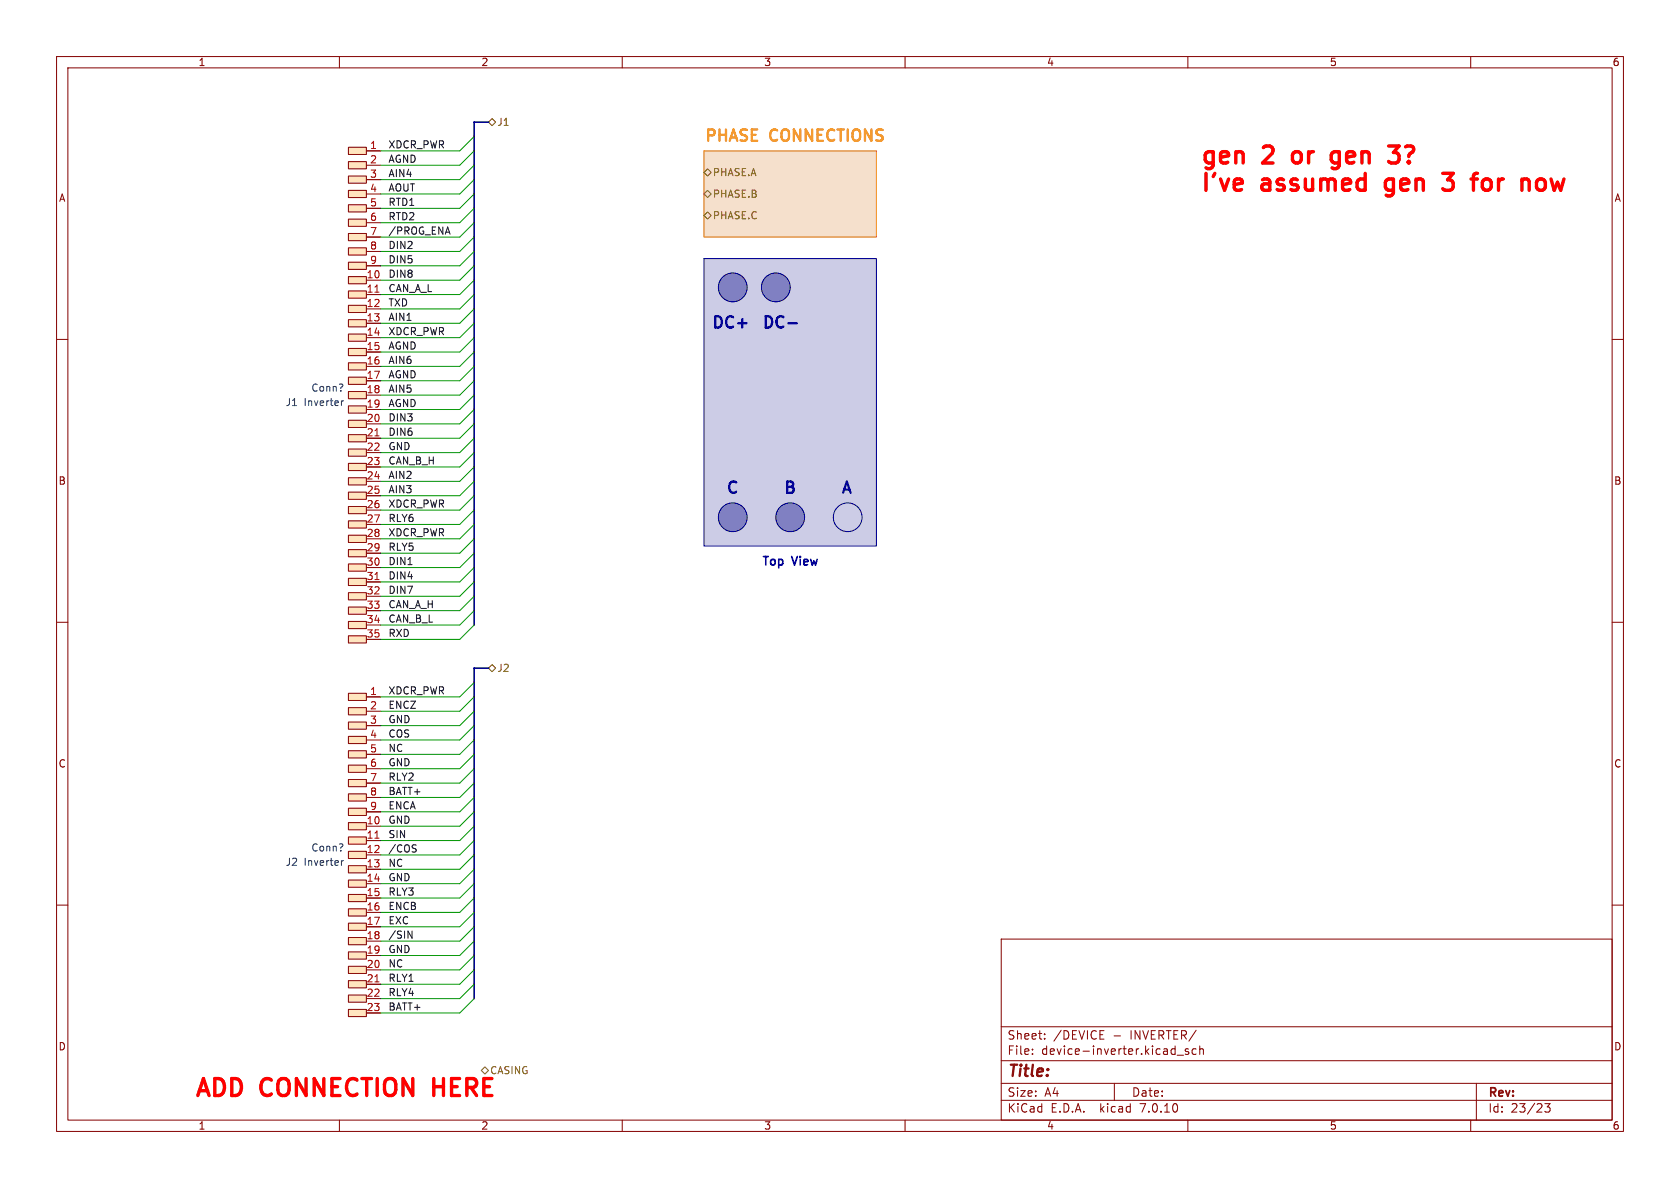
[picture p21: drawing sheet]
<svg xmlns="http://www.w3.org/2000/svg" width="297mm" height="210mm" viewBox="0 0 297 210" stroke-linecap="round" stroke-linejoin="round" font-family="sans-serif">
<defs><g id="words">
<g font-size="4.2" fill="#f00">
<text x="212.1" y="29.2">gen</text>
<text x="223.6" y="29.2">2</text>
<text x="229.9" y="29.2">or</text>
<text x="238" y="29.2">gen</text>
<text x="249.5" y="29.2">3?</text>
<text x="212.1" y="34">I've</text>
<text x="223.3" y="34">assumed</text>
<text x="246.3" y="34">gen</text>
<text x="257.8" y="34">3</text>
<text x="264.2" y="34">for</text>
<text x="273.9" y="34">now</text>
<text x="34.3" y="194.1">ADD</text>
<text x="46.3" y="194.1">CONNECTION</text>
<text x="78" y="194.1">HERE</text>
</g>
<g font-size="2.8" fill="#f90">
<text x="124.5" y="25.2">PHASE</text>
<text x="136.3" y="25.2">CONNECTIONS</text>
</g>
<g font-size="2.8" fill="#0000c2">
<text x="125.7" y="58.2">DC+</text>
<text x="134.6" y="58.2">DC-</text>
<text x="128.3" y="87.4">C</text>
<text x="138.4" y="87.4">B</text>
<text x="148.6" y="87.4">A</text>
</g>
<text font-size="2.8" fill="#840000" x="178" y="190.9">Title:</text>
<g font-size="2.1" fill="#0000c2">
<text x="134.6" y="100.1">Top</text>
<text x="140.2" y="100.1">View</text>
</g>
<g font-size="2.1" fill="#840000">
<text x="178" y="184">Sheet:</text>
<text x="186.2" y="184">/DEVICE</text>
<text x="196.8" y="184">-</text>
<text x="200" y="184">INVERTER/</text>
<text x="178" y="186.7">File:</text>
<text x="184.1" y="186.7">device-inverter.kicad_sch</text>
<text x="178" y="196.9">KiCad</text>
<text x="178" y="194.1">Size:</text>
<text x="184.7" y="194.1">A4</text>
<text x="185.7" y="196.9">E.D.A.</text>
<text x="194.6" y="196.9">kicad</text>
<text x="200" y="194.1">Date:</text>
<text x="201.8" y="196.9">7.0.10</text>
<text x="263" y="194.3">Rev:</text>
<text x="263" y="196.9">Id:</text>
<text x="267.1" y="196.9">23/23</text>
</g>
<g font-size="1.8" fill="#840000">
<text x="35" y="11.9">1</text>
<text x="85" y="11.9">2</text>
<text x="135" y="11.9">3</text>
<text x="185" y="11.9">4</text>
<text x="235" y="11.9">5</text>
<text x="285" y="11.9">6</text>
<text x="10.3" y="35.9">A</text>
<text x="285.3" y="35.9">A</text>
<text x="10.3" y="85.9">B</text>
<text x="285.3" y="85.9">B</text>
<text x="10.3" y="135.9">C</text>
<text x="285.3" y="135.9">C</text>
<text x="10.3" y="185.9">D</text>
<text x="285.3" y="185.9">D</text>
<text x="35" y="199.9">1</text>
<text x="85" y="199.9">2</text>
<text x="135" y="199.9">3</text>
<text x="185" y="199.9">4</text>
<text x="235" y="199.9">5</text>
<text x="285" y="199.9">6</text>
</g>
<g font-size="1.8" fill="#725600">
<text x="87.8" y="22.5">J1</text>
<text x="125.9" y="31.3">PHASE.A</text>
<text x="125.9" y="35.2">PHASE.B</text>
<text x="125.9" y="39">PHASE.C</text>
<text x="87.8" y="119">J2</text>
<text x="86.6" y="190.1">CASING</text>
</g>
<g font-size="1.8" fill="#a90000">
<text x="65.3" y="26.4">1</text>
<text x="65.3" y="29">2</text>
<text x="65.3" y="31.5">3</text>
<text x="65.3" y="34">4</text>
<text x="65.3" y="36.6">5</text>
<text x="65.3" y="39.1">6</text>
<text x="65.3" y="41.7">7</text>
<text x="65.3" y="44.2">8</text>
<text x="65.3" y="46.7">9</text>
<text x="64.7" y="49.3">10</text>
<text x="64.7" y="51.8">11</text>
<text x="64.7" y="54.4">12</text>
<text x="64.7" y="56.9">13</text>
<text x="64.7" y="59.4">14</text>
<text x="64.7" y="62">15</text>
<text x="64.7" y="64.5">16</text>
<text x="64.7" y="67.1">17</text>
<text x="64.7" y="69.6">18</text>
<text x="64.7" y="72.1">19</text>
<text x="64.7" y="74.7">20</text>
<text x="64.7" y="77.2">21</text>
<text x="64.7" y="79.8">22</text>
<text x="64.7" y="82.3">23</text>
<text x="64.7" y="84.8">24</text>
<text x="64.7" y="87.4">25</text>
<text x="64.7" y="89.9">26</text>
<text x="64.7" y="92.5">27</text>
<text x="64.7" y="95">28</text>
<text x="64.7" y="97.5">29</text>
<text x="64.7" y="100.1">30</text>
<text x="64.7" y="102.6">31</text>
<text x="64.7" y="105.2">32</text>
<text x="64.7" y="107.7">33</text>
<text x="64.7" y="110.2">34</text>
<text x="64.7" y="112.8">35</text>
<text x="65.3" y="122.9">1</text>
<text x="65.3" y="125.5">2</text>
<text x="65.3" y="128">3</text>
<text x="65.3" y="130.6">4</text>
<text x="65.3" y="133.1">5</text>
<text x="65.3" y="135.6">6</text>
<text x="65.3" y="138.2">7</text>
<text x="65.3" y="140.7">8</text>
<text x="65.3" y="143.3">9</text>
<text x="64.7" y="145.8">10</text>
<text x="64.7" y="148.3">11</text>
<text x="64.7" y="150.9">12</text>
<text x="64.7" y="153.4">13</text>
<text x="64.7" y="156">14</text>
<text x="64.7" y="158.5">15</text>
<text x="64.7" y="161">16</text>
<text x="64.7" y="163.6">17</text>
<text x="64.7" y="166.1">18</text>
<text x="64.7" y="168.7">19</text>
<text x="64.7" y="171.2">20</text>
<text x="64.7" y="173.7">21</text>
<text x="64.7" y="176.3">22</text>
<text x="64.7" y="178.8">23</text>
</g>
<g font-size="1.8" fill="#0f0f0f">
<text x="68.6" y="28.9">AGND</text>
<text x="68.6" y="26.3">XDCR_PWR</text>
<text x="68.6" y="31.4">AIN4</text>
<text x="68.6" y="33.9">AOUT</text>
<text x="68.6" y="39">RTD2</text>
<text x="68.6" y="41.6">/PROG_ENA</text>
<text x="68.6" y="36.5">RTD1</text>
<text x="68.6" y="44.1">DIN2</text>
<text x="68.6" y="46.6">DIN5</text>
<text x="68.6" y="51.7">CAN_A_L</text>
<text x="68.6" y="49.2">DIN8</text>
<text x="68.6" y="56.8">AIN1</text>
<text x="68.6" y="59.3">XDCR_PWR</text>
<text x="68.6" y="54.3">TXD</text>
<text x="68.6" y="64.4">AIN6</text>
<text x="68.6" y="61.9">AGND</text>
<text x="68.6" y="69.5">AIN5</text>
<text x="68.6" y="67">AGND</text>
<text x="68.6" y="72">AGND</text>
<text x="68.6" y="74.6">DIN3</text>
<text x="68.6" y="77.1">DIN6</text>
<text x="68.6" y="79.7">GND</text>
<text x="68.6" y="82.2">CAN_B_H</text>
<text x="68.6" y="89.8">XDCR_PWR</text>
<text x="68.6" y="87.3">AIN3</text>
<text x="68.6" y="84.7">AIN2</text>
<text x="68.6" y="94.9">XDCR_PWR</text>
<text x="68.6" y="92.4">RLY6</text>
<text x="68.6" y="97.4">RLY5</text>
<text x="68.6" y="100">DIN1</text>
<text x="68.6" y="107.6">CAN_A_H</text>
<text x="68.6" y="102.5">DIN4</text>
<text x="68.6" y="105.1">DIN7</text>
<text x="68.6" y="110.1">CAN_B_L</text>
<text x="68.6" y="112.7">RXD</text>
<text x="68.6" y="122.8">XDCR_PWR</text>
<text x="68.6" y="125.4">ENCZ</text>
<text x="68.6" y="127.9">GND</text>
<text x="68.6" y="130.5">COS</text>
<text x="68.6" y="133">NC</text>
<text x="68.6" y="135.5">GND</text>
<text x="68.6" y="138.1">RLY2</text>
<text x="68.6" y="140.6">BATT+</text>
<text x="68.6" y="143.2">ENCA</text>
<text x="68.6" y="145.7">GND</text>
<text x="68.6" y="148.2">SIN</text>
<text x="68.6" y="150.8">/COS</text>
<text x="68.6" y="155.9">GND</text>
<text x="68.6" y="153.3">NC</text>
<text x="68.6" y="158.4">RLY3</text>
<text x="68.6" y="160.9">ENCB</text>
<text x="68.6" y="163.5">EXC</text>
<text x="68.6" y="166">/SIN</text>
<text x="68.6" y="173.6">RLY1</text>
<text x="68.6" y="168.6">GND</text>
<text x="68.6" y="171.1">NC</text>
<text x="68.6" y="178.7">BATT+</text>
<text x="68.6" y="176.2">RLY4</text>
</g>
<g font-size="1.8" fill="#006464">
<text x="50.4" y="72">J1</text>
<text x="53.8" y="72">Inverter</text>
<text x="54.9" y="69.4">Conn?</text>
<text x="50.4" y="153.3">J2</text>
<text x="53.8" y="153.3">Inverter</text>
<text x="54.9" y="150.7">Conn?</text>
</g>
</g></defs>
<g fill="none" stroke="#840000" stroke-width=".18">
<path d="M10 10h277v190h-277zM12 12h273v186h-273zM60 10v2M110 10v2M160 10v2M210 10v2M260 10v2M61.6 38.7h3.2v1.3h-3.2zM61.6 36.2h3.2v1.3h-3.2zM61.6 33.7h3.2v1.2h-3.2zM61.6 31.1h3.2v1.3h-3.2zM61.6 28.6h3.2v1.2h-3.2z"/>
<path d="M61.6 26h3.2v1.3h-3.2zM64.8 36.8h2.5M64.8 31.8h2.5M64.8 26.7h2.5M64.8 29.2h2.5M64.8 34.3h2.5M64.8 39.4h2.5M10 60h2M61.6 59.1h3.2v1.2h-3.2zM61.6 56.5h3.2v1.3h-3.2zM61.6 54h3.2v1.2h-3.2zM61.6 51.4h3.2v1.3h-3.2z"/>
<path d="M61.6 48.9h3.2v1.3h-3.2zM61.6 46.4h3.2v1.2h-3.2zM61.6 43.8h3.2v1.3h-3.2zM61.6 41.3h3.2v1.2h-3.2zM64.8 57.2h2.5M64.8 52.1h2.5M64.8 47h2.5M64.8 41.9h2.5M64.8 49.5h2.5M64.8 54.6h2.5M64.8 59.7h2.5M64.8 44.5h2.5"/>
<path d="M285 60h2M61.6 79.4h3.2v1.2h-3.2zM61.6 76.8h3.2v1.3h-3.2zM61.6 74.3h3.2v1.3h-3.2zM61.6 71.8h3.2v1.2h-3.2zM61.6 69.2h3.2v1.3h-3.2zM61.6 66.7h3.2v1.2h-3.2zM61.6 64.1h3.2v1.3h-3.2zM61.6 61.6h3.2v1.3h-3.2zM64.8 77.5h2.5M64.8 72.4h2.5M64.8 67.3h2.5"/>
<path d="M64.8 62.2h2.5M64.8 64.8h2.5M64.8 69.9h2.5M64.8 74.9h2.5M61.6 99.7h3.2v1.3h-3.2zM61.6 97.2h3.2v1.2h-3.2zM61.6 94.6h3.2v1.3h-3.2zM61.6 92.1h3.2v1.2h-3.2zM61.6 89.5h3.2v1.3h-3.2zM61.6 87h3.2v1.3h-3.2zM61.6 84.5h3.2v1.2h-3.2zM61.6 81.9h3.2v1.3h-3.2z"/>
<path d="M64.8 97.8h2.5M64.8 92.7h2.5M64.8 87.6h2.5M64.8 82.6h2.5M64.8 80h2.5M64.8 85.1h2.5M64.8 90.2h2.5M64.8 95.3h2.5M10 110h2M61.6 112.4h3.2v1.3h-3.2zM61.6 109.9h3.2v1.2h-3.2zM61.6 107.3h3.2v1.3h-3.2z"/>
<path d="M61.6 104.8h3.2v1.2h-3.2zM61.6 102.2h3.2v1.3h-3.2zM64.8 113h2.5M64.8 108h2.5M64.8 102.9h2.5M64.8 100.3h2.5M64.8 105.4h2.5M64.8 110.5h2.5M285 110h2M61.6 137.8h3.2v1.3h-3.2zM61.6 135.3h3.2v1.2h-3.2zM61.6 132.7h3.2v1.3h-3.2z"/>
<path d="M61.6 130.2h3.2v1.2h-3.2zM61.6 127.6h3.2v1.3h-3.2zM61.6 125.1h3.2v1.3h-3.2zM61.6 122.6h3.2v1.2h-3.2zM64.8 138.4h2.5M64.8 133.4h2.5M64.8 128.3h2.5M64.8 123.2h2.5M64.8 125.7h2.5M64.8 130.8h2.5M64.8 135.9h2.5M10 160h2"/>
<path d="M61.6 158.1h3.2v1.3h-3.2zM61.6 155.6h3.2v1.2h-3.2zM61.6 153h3.2v1.3h-3.2zM61.6 150.5h3.2v1.3h-3.2zM61.6 148h3.2v1.2h-3.2zM61.6 145.4h3.2v1.3h-3.2zM61.6 142.9h3.2v1.2h-3.2zM61.6 140.3h3.2v1.3h-3.2zM64.8 158.8h2.5M64.8 153.7h2.5M64.8 148.6h2.5M64.8 143.5h2.5"/>
<path d="M64.8 146.1h2.5M64.8 151.1h2.5M64.8 156.2h2.5M64.8 141h2.5M285 160h2M61.6 178.4h3.2v1.3h-3.2zM61.6 175.9h3.2v1.3h-3.2zM61.6 173.4h3.2v1.2h-3.2zM61.6 170.8h3.2v1.3h-3.2zM61.6 168.3h3.2v1.2h-3.2zM61.6 165.7h3.2v1.3h-3.2zM61.6 163.2h3.2v1.3h-3.2z"/>
<path d="M61.6 160.7h3.2v1.2h-3.2zM64.8 179.1h2.5M64.8 174h2.5M64.8 168.9h2.5M64.8 163.8h2.5M64.8 161.3h2.5M64.8 166.4h2.5M64.8 171.5h2.5M64.8 176.5h2.5M177 166h108v32h-108zM60 198v2M110 198v2"/>
<path d="M160 198v2M177 194.5h108M177 191.5h108M177 187.5h108M177 181.5h108M182.5 186.3v.1M182.5 185.5v.1M184.7 183.6v.1M184.7 182.8v.1M194.5 183.7h.7M194.5 182.2h.7M197 191.5v3"/>
<path d="M208.1 186.5h1.1M210 198v2M210.1 185.5l-.4-.1-.2 .2 .1 .2 .5 .2v.3h-.6M211.5 185.5l-.5-.1-.3 .3v.4l.2 .2h.6M212.1 185.5l.2-.1 .4 .1v.9M212.1 184.9v1.5M260 198v2M261 191.5v6.5M273.1 195.1h.9l-.5 .6 .5 .1v.7l-.3 .1h-.4l-.2-.1"/>
</g>
<g fill="#8080c2" stroke="#8080c2" stroke-width=".18">
<circle cx="149.9" cy="91.4" r="2.54"/>
<circle cx="129.5" cy="50.8" r="2.54"/>
<circle cx="137.2" cy="50.8" r="2.54"/>
<circle cx="129.5" cy="91.4" r="2.54"/>
<circle cx="139.7" cy="91.4" r="2.54"/>
</g>
<path d="M124.5 45.7h30.4v50.8h-30.4z" fill="#cccce6" stroke="#cccce6" stroke-width=".18"/>
<path d="M124.5 26.7h30.4v15.2h-30.4z" fill="#f5e0cc" stroke="#f5e0cc" stroke-width=".18"/>
<g fill="#ffe5bf" stroke="#ffe5bf" stroke-width=".18">
<path d="M61.6 178.4h3.2v1.3h-3.2z"/>
<path d="M61.6 175.9h3.2v1.3h-3.2z"/>
<path d="M61.6 173.4h3.2v1.2h-3.2z"/>
<path d="M61.6 170.8h3.2v1.3h-3.2z"/>
<path d="M61.6 168.3h3.2v1.2h-3.2z"/>
<path d="M61.6 165.7h3.2v1.3h-3.2z"/>
<path d="M61.6 163.2h3.2v1.3h-3.2z"/>
<path d="M61.6 160.7h3.2v1.2h-3.2z"/>
<path d="M61.6 158.1h3.2v1.3h-3.2z"/>
<path d="M61.6 155.6h3.2v1.2h-3.2z"/>
<path d="M61.6 153h3.2v1.3h-3.2z"/>
<path d="M61.6 150.5h3.2v1.3h-3.2z"/>
<path d="M61.6 148h3.2v1.2h-3.2z"/>
<path d="M61.6 145.4h3.2v1.3h-3.2z"/>
<path d="M61.6 142.9h3.2v1.2h-3.2z"/>
<path d="M61.6 140.3h3.2v1.3h-3.2z"/>
<path d="M61.6 137.8h3.2v1.3h-3.2z"/>
<path d="M61.6 135.3h3.2v1.2h-3.2z"/>
<path d="M61.6 132.7h3.2v1.3h-3.2z"/>
<path d="M61.6 130.2h3.2v1.2h-3.2z"/>
<path d="M61.6 127.6h3.2v1.3h-3.2z"/>
<path d="M61.6 125.1h3.2v1.3h-3.2z"/>
<path d="M61.6 122.6h3.2v1.2h-3.2z"/>
<path d="M61.6 112.4h3.2v1.3h-3.2z"/>
<path d="M61.6 109.9h3.2v1.2h-3.2z"/>
<path d="M61.6 107.3h3.2v1.3h-3.2z"/>
<path d="M61.6 104.8h3.2v1.2h-3.2z"/>
<path d="M61.6 102.2h3.2v1.3h-3.2z"/>
<path d="M61.6 99.7h3.2v1.3h-3.2z"/>
<path d="M61.6 97.2h3.2v1.2h-3.2z"/>
<path d="M61.6 94.6h3.2v1.3h-3.2z"/>
<path d="M61.6 92.1h3.2v1.2h-3.2z"/>
<path d="M61.6 89.5h3.2v1.3h-3.2z"/>
<path d="M61.6 87h3.2v1.3h-3.2z"/>
<path d="M61.6 84.5h3.2v1.2h-3.2z"/>
<path d="M61.6 81.9h3.2v1.3h-3.2z"/>
<path d="M61.6 79.4h3.2v1.2h-3.2z"/>
<path d="M61.6 76.8h3.2v1.3h-3.2z"/>
<path d="M61.6 74.3h3.2v1.3h-3.2z"/>
<path d="M61.6 71.8h3.2v1.2h-3.2z"/>
<path d="M61.6 69.2h3.2v1.3h-3.2z"/>
<path d="M61.6 66.7h3.2v1.2h-3.2z"/>
<path d="M61.6 64.1h3.2v1.3h-3.2z"/>
<path d="M61.6 61.6h3.2v1.3h-3.2z"/>
<path d="M61.6 59.1h3.2v1.2h-3.2z"/>
<path d="M61.6 56.5h3.2v1.3h-3.2z"/>
<path d="M61.6 54h3.2v1.2h-3.2z"/>
<path d="M61.6 51.4h3.2v1.3h-3.2z"/>
<path d="M61.6 48.9h3.2v1.3h-3.2z"/>
<path d="M61.6 46.4h3.2v1.2h-3.2z"/>
<path d="M61.6 43.8h3.2v1.3h-3.2z"/>
<path d="M61.6 41.3h3.2v1.2h-3.2z"/>
<path d="M61.6 38.7h3.2v1.3h-3.2z"/>
<path d="M61.6 36.2h3.2v1.3h-3.2z"/>
<path d="M61.6 33.7h3.2v1.2h-3.2z"/>
<path d="M61.6 31.1h3.2v1.3h-3.2z"/>
<path d="M61.6 28.6h3.2v1.2h-3.2z"/>
<path d="M61.6 26h3.2v1.3h-3.2z"/>
</g>
<path d="M66.3 51.7h.7M66.3 77.1h.7M66.3 102.5h.7M66.3 148.2h.7M66.3 173.6h.7" fill="none" stroke="#a90000" stroke-width=".18"/>
<path d="M60.7 70.9l-.3 .2M60.7 152.1l-.3 .3" fill="none" stroke="#006464" stroke-width=".18"/>
<path d="M86.4 21.6l.6-.6 .6 .6-.6 .6zM124.5 30.5l.6-.7 .6 .7-.6 .6zM124.5 38.1l.6-.6 .6 .6-.6 .6zM125.1 33.7l.6 .6-.6 .6-.6-.6zM86.4 118.1l.6-.6 .6 .6-.6 .6zM85.1 189.2l.6-.6 .7 .6-.7 .7z" fill="none" stroke="#725600" stroke-width=".18"/>
<path d="M79.1 40.1l.5 1.3M73.3 150l.3 .3-.3 .3M73.4 149.3l.2 .1M72.1 164.6l.8 1.3v-1.3" fill="none" stroke="#0f0f0f" stroke-width=".18"/>
<path d="M228.6 27.1l-.1 .3v.8l.1 .3M235.5 28.5l.4 .3h.6l.3-.1M236.8 29.2l-.3 .5M236.8 27l-.3-.2h-.6l-.4 .3M245.1 31.9l-.2 .3v.9l.2 .3M245.5 25.8h1.8l-1 1.2a.81 .81 0 0 1 1 .5v.7l-.2 .5-.3 .1h-.9M255.1 30.6h1.8l-1 1.2 .7 .1M255.1 33.4l.4 .2h.8l.3-.1M263.1 31.6a.81 .81 0 0 0-1 .6v.9a.81 .81 0 0 0 1 .5M272.9 31.8a.81 .81 0 0 0-1.3 .4v.9a.81 .81 0 0 0 1.3 .4M76.7 190.7v3M76.7 192.1h1.7" fill="none" stroke="#f00" stroke-width=".6"/>
<path d="M139.4 57.1h1.5" fill="none" stroke="#0000c2" stroke-width=".4"/>
<g fill="none" stroke="#000084" stroke-width=".18">
<path d="M124.5 45.7h30.4v50.8h-30.4z"/>
<circle cx="129.5" cy="50.8" r="2.54"/>
<circle cx="137.2" cy="50.8" r="2.54"/>
<circle cx="129.5" cy="91.4" r="2.54"/>
<circle cx="139.7" cy="91.4" r="2.54"/>
<circle cx="149.9" cy="91.4" r="2.54"/>
</g>
<path d="M124.5 26.7h30.4v15.2h-30.4z" fill="none" stroke="#c60" stroke-width=".18"/>
<path d="M86.4 21.6h-2.6v88.9M86.4 118.1h-2.6v58.4" fill="none" stroke="#000084" stroke-width=".3"/>
<g fill="none" stroke="#009600" stroke-width=".18">
<path d="M83.8 31.8l-2.5 2.5h-14M83.8 24.1l-2.5 2.6h-14M83.8 26.7l-2.5 2.5h-14M83.8 39.4l-2.5 2.5h-14M83.8 29.2l-2.5 2.6h-14M83.8 34.3l-2.5 2.5h-14M83.8 36.8l-2.5 2.6h-14M83.8 49.5l-2.5 2.6h-14M83.8 52.1l-2.5 2.5h-14M83.8 41.9l-2.5 2.6h-14M83.8 57.2l-2.5 2.5h-14M83.8 47l-2.5 2.5h-14"/>
<path d="M83.8 44.5l-2.5 2.5h-14M83.8 54.6l-2.5 2.6h-14M83.8 59.7l-2.5 2.5h-14M83.8 72.4l-2.5 2.5h-14M83.8 77.5l-2.5 2.5h-14M83.8 69.9l-2.5 2.5h-14M83.8 74.9l-2.5 2.6h-14M83.8 67.3l-2.5 2.6h-14M83.8 62.2l-2.5 2.6h-14M83.8 64.8l-2.5 2.5h-14M83.8 87.6l-2.5 2.6h-14M83.8 82.6l-2.5 2.5h-14"/>
<path d="M83.8 80l-2.5 2.6h-14M83.8 85.1l-2.5 2.5h-14M83.8 92.7l-2.5 2.6h-14M83.8 97.8l-2.5 2.5h-14M83.8 95.3l-2.5 2.5h-14M83.8 90.2l-2.5 2.5h-14M83.8 102.9l-2.5 2.5h-14M83.8 105.4l-2.5 2.6h-14M83.8 110.5l-2.5 2.5h-14M83.8 108l-2.5 2.5h-14M83.8 100.3l-2.5 2.6h-14M83.8 135.9l-2.5 2.5h-14"/>
<path d="M83.8 133.4l-2.5 2.5h-14M83.8 130.8l-2.5 2.6h-14M83.8 123.2l-2.5 2.5h-14M83.8 125.7l-2.5 2.6h-14M83.8 128.3l-2.5 2.5h-14M83.8 138.4l-2.5 2.6h-14M83.8 120.7l-2.5 2.5h-14M83.8 151.1l-2.5 2.6h-14M83.8 146.1l-2.5 2.5h-14M83.8 141l-2.5 2.5h-14M83.8 143.5l-2.5 2.6h-14M83.8 148.6l-2.5 2.5h-14"/>
<path d="M83.8 158.8l-2.5 2.5h-14M83.8 156.2l-2.5 2.6h-14M83.8 153.7l-2.5 2.5h-14M83.8 168.9l-2.5 2.6h-14M83.8 174l-2.5 2.5h-14M83.8 176.5l-2.5 2.6h-14M83.8 171.5l-2.5 2.5h-14M83.8 166.4l-2.5 2.5h-14M83.8 163.8l-2.5 2.6h-14M83.8 161.3l-2.5 2.5h-14"/>
</g>
<use href="#words"/>
</svg>
